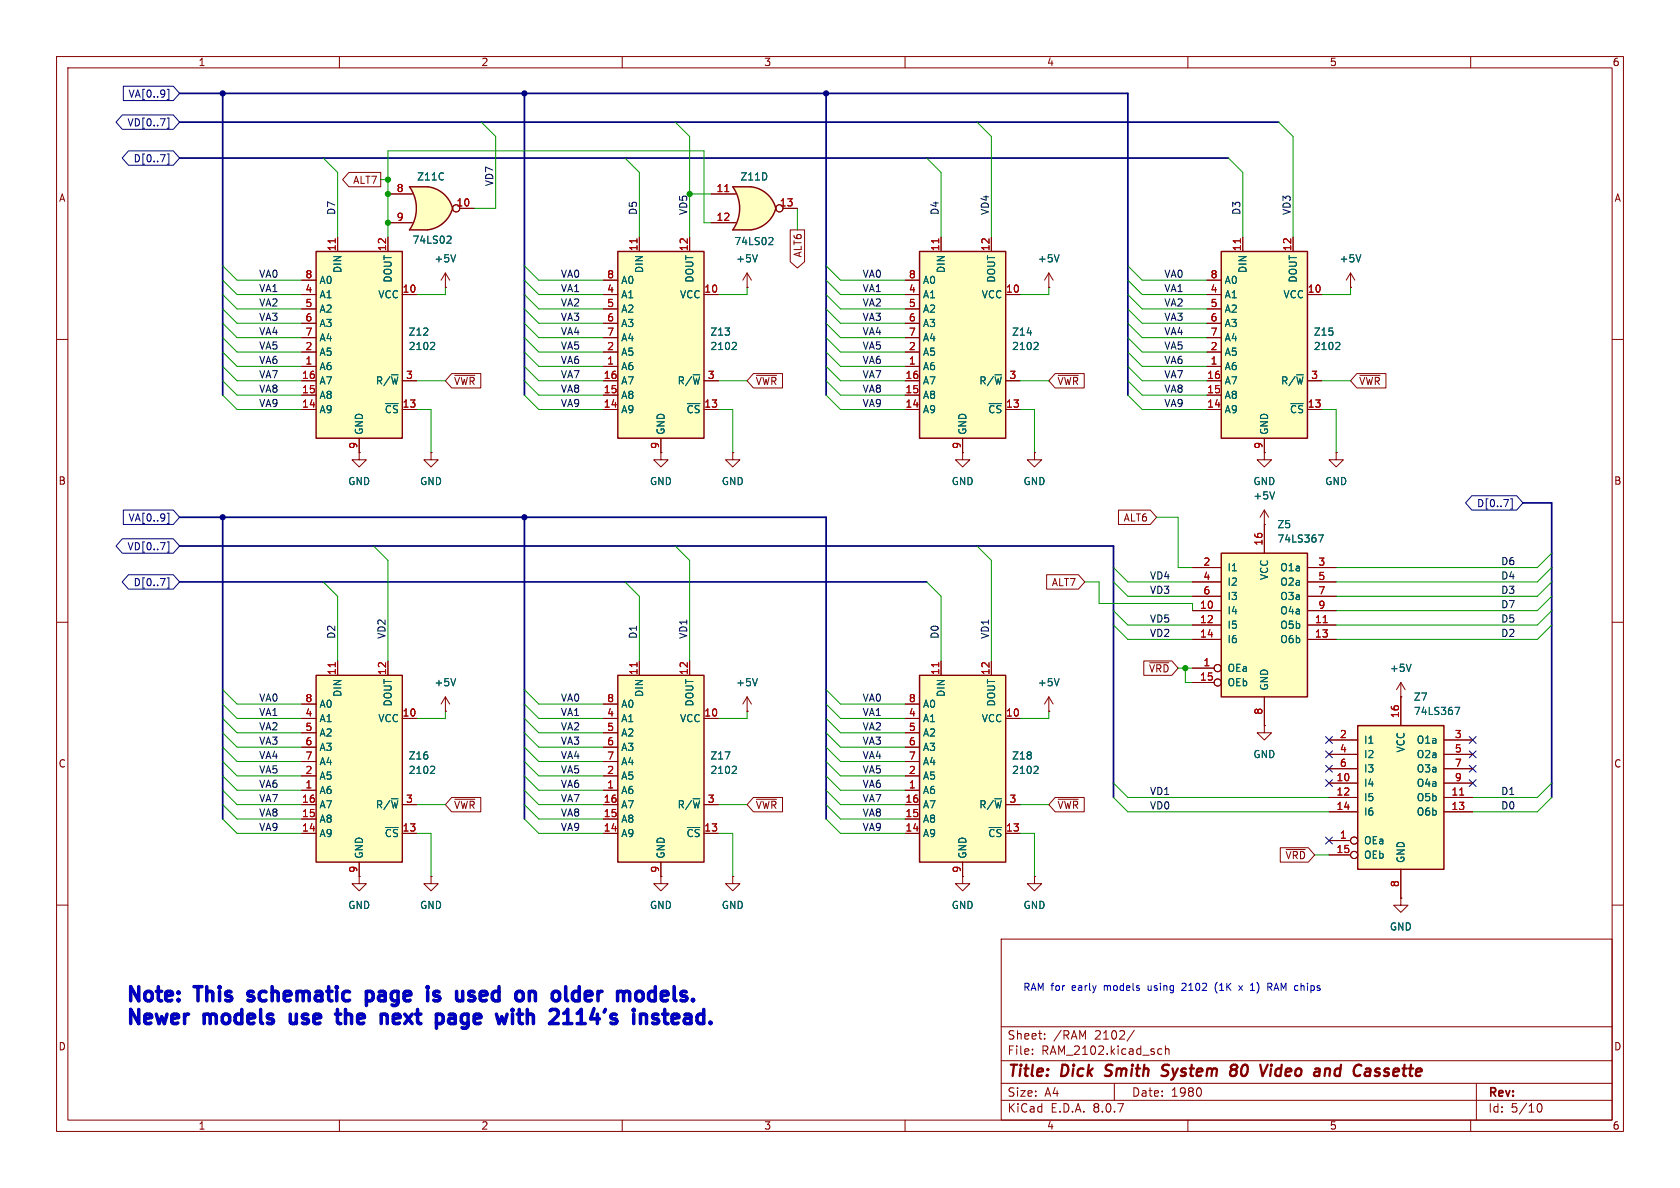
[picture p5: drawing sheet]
<svg xmlns="http://www.w3.org/2000/svg" width="297mm" height="210mm" viewBox="0 0 297 210" stroke-linecap="round" stroke-linejoin="round" font-family="sans-serif">
<defs><g id="words">
<g font-size="3.5" fill="#0000c2">
<text x="22.1" y="178">Note:</text>
<text x="35" y="178">This</text>
<text x="45.7" y="178">schematic</text>
<text x="67.9" y="178">page</text>
<text x="80.1" y="178">is</text>
<text x="86.6" y="178">used</text>
<text x="98.6" y="178">on</text>
<text x="106.4" y="178">older</text>
<text x="119.2" y="178">models.</text>
<text x="22.1" y="182">Newer</text>
<text x="36.4" y="182">models</text>
<text x="53.1" y="182">use</text>
<text x="62.8" y="182">the</text>
<text x="71.9" y="182">next</text>
<text x="83" y="182">page</text>
<text x="95.2" y="182">with</text>
<text x="106" y="182">2114's</text>
<text x="122" y="182">instead.</text>
</g>
<g font-size="2.8" fill="#840000">
<text x="178" y="190.9">Title:</text>
<text x="187.7" y="190.9">Dick</text>
<text x="196.3" y="190.9">Smith</text>
<text x="207.1" y="190.9">System</text>
<text x="220" y="190.9">80</text>
<text x="226.1" y="190.9">Video</text>
<text x="236.4" y="190.9">and</text>
<text x="244.2" y="190.9">Cassette</text>
</g>
<g font-size="2.1" fill="#840000">
<text x="178" y="184">Sheet:</text>
<text x="186.2" y="184">/RAM</text>
<text x="193.6" y="184">2102/</text>
<text x="178" y="186.7">File:</text>
<text x="184.1" y="186.7">RAM_2102.kicad_sch</text>
<text x="178" y="196.9">KiCad</text>
<text x="178" y="194.1">Size:</text>
<text x="184.7" y="194.1">A4</text>
<text x="185.7" y="196.9">E.D.A.</text>
<text x="193.3" y="196.9">8.0.7</text>
<text x="200" y="194.1">Date:</text>
<text x="207" y="194.1">1980</text>
<text x="263" y="194.3">Rev:</text>
<text x="263" y="196.9">Id:</text>
<text x="267.1" y="196.9">5/10</text>
</g>
<g font-size="1.8" fill="#840000">
<text x="35" y="11.9">1</text>
<text x="85" y="11.9">2</text>
<text x="135" y="11.9">3</text>
<text x="185" y="11.9">4</text>
<text x="235" y="11.9">5</text>
<text x="285" y="11.9">6</text>
<text x="10.3" y="35.9">A</text>
<text x="62.3" y="32.7">ALT7</text>
<text x="285.3" y="35.9">A</text>
<text x="141.9" y="45.6" transform="rotate(-90 141.9 45.6)">ALT6</text>
<text x="80.2" y="68.3">~{VWR}</text>
<text x="133.5" y="68.3">~{VWR}</text>
<text x="186.8" y="68.3">~{VWR}</text>
<text x="240.2" y="68.3">~{VWR}</text>
<text x="10.3" y="85.9">B</text>
<text x="285.3" y="85.9">B</text>
<text x="198.5" y="92.4">ALT6</text>
<text x="185.8" y="103.8">ALT7</text>
<text x="203" y="119.1">~{VRD}</text>
<text x="10.3" y="135.9">C</text>
<text x="285.3" y="135.9">C</text>
<text x="80.2" y="143.2">~{VWR}</text>
<text x="133.5" y="143.2">~{VWR}</text>
<text x="186.8" y="143.2">~{VWR}</text>
<text x="227.1" y="152.1">~{VRD}</text>
<text x="10.3" y="185.9">D</text>
<text x="285.3" y="185.9">D</text>
<text x="35" y="199.9">1</text>
<text x="85" y="199.9">2</text>
<text x="135" y="199.9">3</text>
<text x="185" y="199.9">4</text>
<text x="235" y="199.9">5</text>
<text x="285" y="199.9">6</text>
</g>
<g font-size="1.8" fill="#000084">
<text x="22.6" y="17.5">VA[0..9]</text>
<text x="22.4" y="22.5">VD[0..7]</text>
<text x="23.5" y="28.9">D[0..7]</text>
<text x="261" y="89.9">D[0..7]</text>
<text x="22.6" y="92.4">VA[0..9]</text>
<text x="22.4" y="97.5">VD[0..7]</text>
<text x="23.5" y="103.8">D[0..7]</text>
</g>
<g font-size="1.8" fill="#a90000">
<text x="70" y="34">8</text>
<text x="126.6" y="34">11</text>
<text x="70" y="39.1">9</text>
<text x="80.6" y="36.6">10</text>
<text x="126.6" y="39.1">12</text>
<text x="137.8" y="36.6">13</text>
<text x="59.4" y="44.5" transform="rotate(-90 59.4 44.5)">11</text>
<text x="68.3" y="44.5" transform="rotate(-90 68.3 44.5)">12</text>
<text x="112.8" y="44.5" transform="rotate(-90 112.8 44.5)">11</text>
<text x="121.7" y="44.5" transform="rotate(-90 121.7 44.5)">12</text>
<text x="166.1" y="44.5" transform="rotate(-90 166.1 44.5)">11</text>
<text x="175" y="44.5" transform="rotate(-90 175 44.5)">12</text>
<text x="219.5" y="44.5" transform="rotate(-90 219.5 44.5)">11</text>
<text x="228.3" y="44.5" transform="rotate(-90 228.3 44.5)">12</text>
<text x="53.9" y="51.8">4</text>
<text x="53.9" y="49.3">8</text>
<text x="71.1" y="51.8">10</text>
<text x="107.2" y="51.8">4</text>
<text x="107.2" y="49.3">8</text>
<text x="124.4" y="51.8">10</text>
<text x="160.6" y="51.8">4</text>
<text x="160.6" y="49.3">8</text>
<text x="177.8" y="51.8">10</text>
<text x="213.9" y="51.8">4</text>
<text x="213.9" y="49.3">8</text>
<text x="231.1" y="51.8">10</text>
<text x="53.9" y="54.4">5</text>
<text x="53.9" y="56.9">6</text>
<text x="53.9" y="59.4">7</text>
<text x="107.2" y="54.4">5</text>
<text x="107.2" y="56.9">6</text>
<text x="107.2" y="59.4">7</text>
<text x="160.6" y="54.4">5</text>
<text x="160.6" y="56.9">6</text>
<text x="160.6" y="59.4">7</text>
<text x="213.9" y="54.4">5</text>
<text x="213.9" y="56.9">6</text>
<text x="213.9" y="59.4">7</text>
<text x="53.9" y="64.5">1</text>
<text x="53.9" y="62">2</text>
<text x="107.2" y="64.5">1</text>
<text x="107.2" y="62">2</text>
<text x="160.6" y="64.5">1</text>
<text x="160.6" y="62">2</text>
<text x="213.9" y="64.5">1</text>
<text x="213.9" y="62">2</text>
<text x="53.3" y="69.6">15</text>
<text x="53.3" y="67.1">16</text>
<text x="71.7" y="67.1">3</text>
<text x="106.6" y="69.6">15</text>
<text x="106.6" y="67.1">16</text>
<text x="125" y="67.1">3</text>
<text x="160" y="69.6">15</text>
<text x="160" y="67.1">16</text>
<text x="178.4" y="67.1">3</text>
<text x="213.3" y="69.6">15</text>
<text x="213.3" y="67.1">16</text>
<text x="231.7" y="67.1">3</text>
<text x="53.3" y="72.1">14</text>
<text x="71.1" y="72.1">13</text>
<text x="106.6" y="72.1">14</text>
<text x="124.4" y="72.1">13</text>
<text x="160" y="72.1">14</text>
<text x="177.8" y="72.1">13</text>
<text x="213.3" y="72.1">14</text>
<text x="231.1" y="72.1">13</text>
<text x="63.2" y="79.4" transform="rotate(-90 63.2 79.4)">9</text>
<text x="116.6" y="79.4" transform="rotate(-90 116.6 79.4)">9</text>
<text x="169.9" y="79.4" transform="rotate(-90 169.9 79.4)">9</text>
<text x="223.3" y="79.4" transform="rotate(-90 223.3 79.4)">9</text>
<text x="212.7" y="100.1">2</text>
<text x="223.3" y="96.6" transform="rotate(-90 223.3 96.6)">16</text>
<text x="233" y="100.1">3</text>
<text x="212" y="107.7">10</text>
<text x="212.7" y="102.6">4</text>
<text x="212.7" y="105.2">6</text>
<text x="233" y="102.6">5</text>
<text x="233" y="105.2">7</text>
<text x="233" y="107.7">9</text>
<text x="212" y="110.2">12</text>
<text x="212" y="112.8">14</text>
<text x="232.4" y="110.2">11</text>
<text x="232.4" y="112.8">13</text>
<text x="59.4" y="119.4" transform="rotate(-90 59.4 119.4)">11</text>
<text x="68.3" y="119.4" transform="rotate(-90 68.3 119.4)">12</text>
<text x="112.8" y="119.4" transform="rotate(-90 112.8 119.4)">11</text>
<text x="121.7" y="119.4" transform="rotate(-90 121.7 119.4)">12</text>
<text x="166.1" y="119.4" transform="rotate(-90 166.1 119.4)">11</text>
<text x="175" y="119.4" transform="rotate(-90 175 119.4)">12</text>
<text x="212.7" y="117.9">1</text>
<text x="53.9" y="124.2">8</text>
<text x="107.2" y="124.2">8</text>
<text x="160.6" y="124.2">8</text>
<text x="212" y="120.4">15</text>
<text x="53.9" y="126.7">4</text>
<text x="53.9" y="129.3">5</text>
<text x="53.9" y="131.8">6</text>
<text x="71.1" y="126.7">10</text>
<text x="107.2" y="126.7">4</text>
<text x="107.2" y="129.3">5</text>
<text x="107.2" y="131.8">6</text>
<text x="124.4" y="126.7">10</text>
<text x="160.6" y="126.7">4</text>
<text x="160.6" y="129.3">5</text>
<text x="160.6" y="131.8">6</text>
<text x="177.8" y="126.7">10</text>
<text x="223.3" y="126.4" transform="rotate(-90 223.3 126.4)">8</text>
<text x="236.8" y="130.6">2</text>
<text x="247.4" y="127" transform="rotate(-90 247.4 127)">16</text>
<text x="257.1" y="130.6">3</text>
<text x="53.9" y="136.9">2</text>
<text x="53.9" y="134.4">7</text>
<text x="107.2" y="136.9">2</text>
<text x="107.2" y="134.4">7</text>
<text x="160.6" y="136.9">2</text>
<text x="160.6" y="134.4">7</text>
<text x="236.8" y="133.1">4</text>
<text x="236.8" y="135.6">6</text>
<text x="257.1" y="133.1">5</text>
<text x="257.1" y="135.6">7</text>
<text x="53.3" y="142">16</text>
<text x="53.9" y="139.4">1</text>
<text x="71.7" y="142">3</text>
<text x="106.6" y="142">16</text>
<text x="107.2" y="139.4">1</text>
<text x="125" y="142">3</text>
<text x="160" y="142">16</text>
<text x="160.6" y="139.4">1</text>
<text x="178.4" y="142">3</text>
<text x="236.2" y="138.2">10</text>
<text x="236.2" y="140.7">12</text>
<text x="236.2" y="143.3">14</text>
<text x="256.5" y="140.7">11</text>
<text x="256.5" y="143.3">13</text>
<text x="257.1" y="138.2">9</text>
<text x="53.3" y="147.1">14</text>
<text x="53.3" y="144.5">15</text>
<text x="71.1" y="147.1">13</text>
<text x="106.6" y="147.1">14</text>
<text x="106.6" y="144.5">15</text>
<text x="124.4" y="147.1">13</text>
<text x="160" y="147.1">14</text>
<text x="160" y="144.5">15</text>
<text x="177.8" y="147.1">13</text>
<text x="236.8" y="148.3">1</text>
<text x="63.2" y="154.4" transform="rotate(-90 63.2 154.4)">9</text>
<text x="116.6" y="154.4" transform="rotate(-90 116.6 154.4)">9</text>
<text x="169.9" y="154.4" transform="rotate(-90 169.9 154.4)">9</text>
<text x="236.2" y="150.9">15</text>
<text x="247.4" y="156.9" transform="rotate(-90 247.4 156.9)">8</text>
</g>
<g font-size="1.8" fill="#006464">
<text x="73.6" y="32.1">Z11C</text>
<text x="130.8" y="32.1">Z11D</text>
<text x="72.8" y="43.3">74LS02</text>
<text x="76.7" y="46.6">+5V</text>
<text x="129.7" y="43.5">74LS02</text>
<text x="130" y="46.6">+5V</text>
<text x="183.4" y="46.6">+5V</text>
<text x="236.7" y="46.6">+5V</text>
<text x="56.4" y="52.9">A1</text>
<text x="56.4" y="50.4">A0</text>
<text x="60.6" y="48.4" transform="rotate(-90 60.6 48.4)">DIN</text>
<text x="66.8" y="52.9">VCC</text>
<text x="69.4" y="50.1" transform="rotate(-90 69.4 50.1)">DOUT</text>
<text x="109.7" y="52.9">A1</text>
<text x="109.7" y="50.4">A0</text>
<text x="113.9" y="48.4" transform="rotate(-90 113.9 48.4)">DIN</text>
<text x="120.1" y="52.9">VCC</text>
<text x="122.8" y="50.1" transform="rotate(-90 122.8 50.1)">DOUT</text>
<text x="163.1" y="52.9">A1</text>
<text x="163.1" y="50.4">A0</text>
<text x="167.2" y="48.4" transform="rotate(-90 167.2 48.4)">DIN</text>
<text x="173.5" y="52.9">VCC</text>
<text x="176.1" y="50.1" transform="rotate(-90 176.1 50.1)">DOUT</text>
<text x="216.4" y="52.9">A1</text>
<text x="216.4" y="50.4">A0</text>
<text x="220.6" y="48.4" transform="rotate(-90 220.6 48.4)">DIN</text>
<text x="226.8" y="52.9">VCC</text>
<text x="229.5" y="50.1" transform="rotate(-90 229.5 50.1)">DOUT</text>
<text x="56.4" y="55.5">A2</text>
<text x="56.4" y="58">A3</text>
<text x="72.1" y="59.5">Z12</text>
<text x="109.7" y="55.5">A2</text>
<text x="109.7" y="58">A3</text>
<text x="125.5" y="59.5">Z13</text>
<text x="163.1" y="55.5">A2</text>
<text x="163.1" y="58">A3</text>
<text x="178.8" y="59.5">Z14</text>
<text x="216.4" y="55.5">A2</text>
<text x="216.4" y="58">A3</text>
<text x="232.2" y="59.5">Z15</text>
<text x="56.4" y="65.6">A6</text>
<text x="56.4" y="63.1">A5</text>
<text x="56.4" y="60.6">A4</text>
<text x="72.1" y="62.1">2102</text>
<text x="109.7" y="65.6">A6</text>
<text x="109.7" y="63.1">A5</text>
<text x="109.7" y="60.6">A4</text>
<text x="125.5" y="62.1">2102</text>
<text x="163.1" y="65.6">A6</text>
<text x="163.1" y="63.1">A5</text>
<text x="163.1" y="60.6">A4</text>
<text x="178.8" y="62.1">2102</text>
<text x="216.4" y="65.6">A6</text>
<text x="216.4" y="63.1">A5</text>
<text x="216.4" y="60.6">A4</text>
<text x="232.2" y="62.1">2102</text>
<text x="56.4" y="70.7">A8</text>
<text x="56.4" y="68.2">A7</text>
<text x="66.4" y="68.2">R/~{W}</text>
<text x="109.7" y="70.7">A8</text>
<text x="109.7" y="68.2">A7</text>
<text x="119.7" y="68.2">R/~{W}</text>
<text x="163.1" y="70.7">A8</text>
<text x="163.1" y="68.2">A7</text>
<text x="173" y="68.2">R/~{W}</text>
<text x="216.4" y="70.7">A8</text>
<text x="216.4" y="68.2">A7</text>
<text x="226.4" y="68.2">R/~{W}</text>
<text x="56.4" y="73.3">A9</text>
<text x="64.4" y="77" transform="rotate(-90 64.4 77)">GND</text>
<text x="67.9" y="73.3">~{CS}</text>
<text x="109.7" y="73.3">A9</text>
<text x="117.7" y="77" transform="rotate(-90 117.7 77)">GND</text>
<text x="121.3" y="73.3">~{CS}</text>
<text x="163.1" y="73.3">A9</text>
<text x="171" y="77" transform="rotate(-90 171 77)">GND</text>
<text x="174.6" y="73.3">~{CS}</text>
<text x="216.4" y="73.3">A9</text>
<text x="224.4" y="77" transform="rotate(-90 224.4 77)">GND</text>
<text x="227.9" y="73.3">~{CS}</text>
<text x="61.5" y="86">GND</text>
<text x="74.2" y="86">GND</text>
<text x="114.8" y="86">GND</text>
<text x="127.5" y="86">GND</text>
<text x="168.1" y="86">GND</text>
<text x="180.8" y="86">GND</text>
<text x="221.5" y="88.5">+5V</text>
<text x="221.5" y="86">GND</text>
<text x="234.2" y="86">GND</text>
<text x="225.7" y="93.6">Z5</text>
<text x="216.9" y="101.2">I1</text>
<text x="225.7" y="96.1">74LS367</text>
<text x="226.2" y="101.2">O1a</text>
<text x="216.9" y="103.7">I2</text>
<text x="216.9" y="106.3">I3</text>
<text x="224.4" y="102.6" transform="rotate(-90 224.4 102.6)">VCC</text>
<text x="226.2" y="103.7">O2a</text>
<text x="226.2" y="106.3">O3a</text>
<text x="216.9" y="108.8">I4</text>
<text x="216.9" y="111.4">I5</text>
<text x="216.9" y="113.9">I6</text>
<text x="226.2" y="111.4">O5b</text>
<text x="226.2" y="113.9">O6b</text>
<text x="226.2" y="108.8">O4a</text>
<text x="216.9" y="119">OEa</text>
<text x="245.6" y="119">+5V</text>
<text x="56.4" y="125.3">A0</text>
<text x="60.6" y="123.3" transform="rotate(-90 60.6 123.3)">DIN</text>
<text x="69.4" y="125" transform="rotate(-90 69.4 125)">DOUT</text>
<text x="76.7" y="121.5">+5V</text>
<text x="109.7" y="125.3">A0</text>
<text x="113.9" y="123.3" transform="rotate(-90 113.9 123.3)">DIN</text>
<text x="122.8" y="125" transform="rotate(-90 122.8 125)">DOUT</text>
<text x="130" y="121.5">+5V</text>
<text x="163.1" y="125.3">A0</text>
<text x="167.2" y="123.3" transform="rotate(-90 167.2 123.3)">DIN</text>
<text x="176.1" y="125" transform="rotate(-90 176.1 125)">DOUT</text>
<text x="183.4" y="121.5">+5V</text>
<text x="216.9" y="121.5">OEb</text>
<text x="224.4" y="122.2" transform="rotate(-90 224.4 122.2)">GND</text>
<text x="249.9" y="124.1">Z7</text>
<text x="56.4" y="127.9">A1</text>
<text x="56.4" y="130.4">A2</text>
<text x="66.8" y="127.9">VCC</text>
<text x="109.7" y="127.9">A1</text>
<text x="109.7" y="130.4">A2</text>
<text x="120.1" y="127.9">VCC</text>
<text x="163.1" y="127.9">A1</text>
<text x="163.1" y="130.4">A2</text>
<text x="173.5" y="127.9">VCC</text>
<text x="241" y="131.7">I1</text>
<text x="249.9" y="126.6">74LS367</text>
<text x="250.4" y="131.7">O1a</text>
<text x="56.4" y="132.9">A3</text>
<text x="56.4" y="135.5">A4</text>
<text x="72.1" y="134.5">Z16</text>
<text x="72.1" y="137">2102</text>
<text x="109.7" y="132.9">A3</text>
<text x="109.7" y="135.5">A4</text>
<text x="125.5" y="134.5">Z17</text>
<text x="125.5" y="137">2102</text>
<text x="163.1" y="132.9">A3</text>
<text x="163.1" y="135.5">A4</text>
<text x="178.8" y="134.5">Z18</text>
<text x="178.8" y="137">2102</text>
<text x="221.5" y="134.2">GND</text>
<text x="241" y="134.2">I2</text>
<text x="241" y="136.8">I3</text>
<text x="248.5" y="133.1" transform="rotate(-90 248.5 133.1)">VCC</text>
<text x="250.4" y="134.2">O2a</text>
<text x="250.4" y="136.8">O3a</text>
<text x="56.4" y="140.6">A6</text>
<text x="56.4" y="143.1">A7</text>
<text x="56.4" y="138">A5</text>
<text x="66.4" y="143.1">R/~{W}</text>
<text x="109.7" y="140.6">A6</text>
<text x="109.7" y="143.1">A7</text>
<text x="109.7" y="138">A5</text>
<text x="119.7" y="143.1">R/~{W}</text>
<text x="163.1" y="140.6">A6</text>
<text x="163.1" y="143.1">A7</text>
<text x="163.1" y="138">A5</text>
<text x="173" y="143.1">R/~{W}</text>
<text x="241" y="139.3">I4</text>
<text x="241" y="141.8">I5</text>
<text x="250.4" y="141.8">O5b</text>
<text x="250.4" y="139.3">O4a</text>
<text x="56.4" y="148.2">A9</text>
<text x="56.4" y="145.6">A8</text>
<text x="67.9" y="148.2">~{CS}</text>
<text x="109.7" y="148.2">A9</text>
<text x="109.7" y="145.6">A8</text>
<text x="121.3" y="148.2">~{CS}</text>
<text x="163.1" y="148.2">A9</text>
<text x="163.1" y="145.6">A8</text>
<text x="174.6" y="148.2">~{CS}</text>
<text x="241" y="149.5">OEa</text>
<text x="241" y="144.4">I6</text>
<text x="250.4" y="144.4">O6b</text>
<text x="64.4" y="151.9" transform="rotate(-90 64.4 151.9)">GND</text>
<text x="117.7" y="151.9" transform="rotate(-90 117.7 151.9)">GND</text>
<text x="171" y="151.9" transform="rotate(-90 171 151.9)">GND</text>
<text x="241" y="152">OEb</text>
<text x="248.5" y="152.7" transform="rotate(-90 248.5 152.7)">GND</text>
<text x="61.5" y="160.9">GND</text>
<text x="74.2" y="160.9">GND</text>
<text x="114.8" y="160.9">GND</text>
<text x="127.5" y="160.9">GND</text>
<text x="168.1" y="160.9">GND</text>
<text x="180.8" y="160.9">GND</text>
<text x="245.6" y="164.7">GND</text>
</g>
<g font-size="1.8" fill="#0f0f0f">
<text x="87.3" y="33" transform="rotate(-90 87.3 33)">VD7</text>
<text x="59.3" y="38.1" transform="rotate(-90 59.3 38.1)">D7</text>
<text x="112.7" y="38.1" transform="rotate(-90 112.7 38.1)">D5</text>
<text x="121.6" y="38.1" transform="rotate(-90 121.6 38.1)">VD5</text>
<text x="166" y="38.1" transform="rotate(-90 166 38.1)">D4</text>
<text x="174.9" y="38.1" transform="rotate(-90 174.9 38.1)">VD4</text>
<text x="219.4" y="38.1" transform="rotate(-90 219.4 38.1)">D3</text>
<text x="228.3" y="38.1" transform="rotate(-90 228.3 38.1)">VD3</text>
<text x="45.7" y="51.7">VA1</text>
<text x="45.7" y="49.2">VA0</text>
<text x="99.1" y="51.7">VA1</text>
<text x="99.1" y="49.2">VA0</text>
<text x="152.4" y="51.7">VA1</text>
<text x="152.4" y="49.2">VA0</text>
<text x="205.7" y="49.2">VA0</text>
<text x="205.7" y="51.7">VA1</text>
<text x="45.7" y="59.3">VA4</text>
<text x="45.7" y="56.8">VA3</text>
<text x="45.7" y="54.3">VA2</text>
<text x="99.1" y="56.8">VA3</text>
<text x="99.1" y="59.3">VA4</text>
<text x="99.1" y="54.3">VA2</text>
<text x="152.4" y="56.8">VA3</text>
<text x="152.4" y="54.3">VA2</text>
<text x="152.4" y="59.3">VA4</text>
<text x="205.7" y="54.3">VA2</text>
<text x="205.7" y="56.8">VA3</text>
<text x="205.7" y="59.3">VA4</text>
<text x="45.7" y="64.4">VA6</text>
<text x="45.7" y="61.9">VA5</text>
<text x="99.1" y="61.9">VA5</text>
<text x="99.1" y="64.4">VA6</text>
<text x="152.4" y="61.9">VA5</text>
<text x="152.4" y="64.4">VA6</text>
<text x="205.7" y="61.9">VA5</text>
<text x="205.7" y="64.4">VA6</text>
<text x="45.7" y="69.5">VA8</text>
<text x="45.7" y="67">VA7</text>
<text x="99.1" y="67">VA7</text>
<text x="99.1" y="69.5">VA8</text>
<text x="152.4" y="67">VA7</text>
<text x="152.4" y="69.5">VA8</text>
<text x="205.7" y="67">VA7</text>
<text x="205.7" y="69.5">VA8</text>
<text x="45.7" y="72">VA9</text>
<text x="99.1" y="72">VA9</text>
<text x="152.4" y="72">VA9</text>
<text x="205.7" y="72">VA9</text>
<text x="265.3" y="100">D6</text>
<text x="203.2" y="102.5">VD4</text>
<text x="203.2" y="105.1">VD3</text>
<text x="265.3" y="102.5">D4</text>
<text x="265.3" y="107.6">D7</text>
<text x="265.3" y="105.1">D3</text>
<text x="59.3" y="113" transform="rotate(-90 59.3 113)">D2</text>
<text x="68.2" y="113" transform="rotate(-90 68.2 113)">VD2</text>
<text x="112.7" y="113" transform="rotate(-90 112.7 113)">D1</text>
<text x="121.6" y="113" transform="rotate(-90 121.6 113)">VD1</text>
<text x="166" y="113" transform="rotate(-90 166 113)">D0</text>
<text x="174.9" y="113" transform="rotate(-90 174.9 113)">VD1</text>
<text x="203.2" y="112.7">VD2</text>
<text x="203.2" y="110.1">VD5</text>
<text x="265.3" y="112.7">D2</text>
<text x="265.3" y="110.1">D5</text>
<text x="45.7" y="124.1">VA0</text>
<text x="99.1" y="124.1">VA0</text>
<text x="152.4" y="124.1">VA0</text>
<text x="45.7" y="129.2">VA2</text>
<text x="45.7" y="126.7">VA1</text>
<text x="45.7" y="131.7">VA3</text>
<text x="99.1" y="131.7">VA3</text>
<text x="99.1" y="129.2">VA2</text>
<text x="99.1" y="126.7">VA1</text>
<text x="152.4" y="129.2">VA2</text>
<text x="152.4" y="126.7">VA1</text>
<text x="152.4" y="131.7">VA3</text>
<text x="45.7" y="134.3">VA4</text>
<text x="45.7" y="136.8">VA5</text>
<text x="99.1" y="136.8">VA5</text>
<text x="99.1" y="134.3">VA4</text>
<text x="152.4" y="134.3">VA4</text>
<text x="152.4" y="136.8">VA5</text>
<text x="45.7" y="139.4">VA6</text>
<text x="45.7" y="141.9">VA7</text>
<text x="99.1" y="139.4">VA6</text>
<text x="99.1" y="141.9">VA7</text>
<text x="152.4" y="139.4">VA6</text>
<text x="152.4" y="141.9">VA7</text>
<text x="203.2" y="143.2">VD0</text>
<text x="203.2" y="140.6">VD1</text>
<text x="265.3" y="143.2">D0</text>
<text x="265.3" y="140.6">D1</text>
<text x="45.7" y="144.4">VA8</text>
<text x="45.7" y="147">VA9</text>
<text x="99.1" y="147">VA9</text>
<text x="99.1" y="144.4">VA8</text>
<text x="152.4" y="147">VA9</text>
<text x="152.4" y="144.4">VA8</text>
</g>
<g font-size="1.8" fill="#0000c2">
<text x="180.8" y="175.4">RAM for</text>
<text x="189.6" y="175.4">early</text>
<text x="195.4" y="175.4">models</text>
<text x="203.4" y="175.4">using</text>
<text x="209.6" y="175.4">2102</text>
<text x="215.6" y="175.4">(1K</text>
<text x="220.1" y="175.4">x</text>
<text x="222.3" y="175.4">1)</text>
<text x="225.6" y="175.4">RAM chips</text>
</g>
</g></defs>
<g fill="none" stroke="#840000" stroke-width=".18">
<path d="M10 10h277v190h-277zM12 12h273v186h-273zM60 10v2M110 10v2M160 10v2M210 10v2M260 10v2M132.1 50.8h.1M132.1 48.3l-.8 1.2M132.1 48.3v2.5M132.1 48.3l.7 1.2M185.4 50.8h.1"/>
<path d="M185.4 48.3l-.7 1.2M185.4 48.3v2.5M185.4 48.3l.8 1.2M238.8 50.8h.1M238.8 48.3l-.8 1.2M238.8 48.3v2.5M238.8 48.3l.7 1.2M10 60h2M285 60h2M170.2 80v1.3h1.2l-1.2 1.3-1.3-1.3h1.3M170.2 80h.1M182.9 80v1.3h1.2l-1.2 1.3-1.3-1.3h1.3"/>
<path d="M182.9 80h.1M10 110h2M285 110h2M223.5 128.3v1.2h1.3l-1.3 1.3-1.3-1.3h1.3M223.5 128.3h.1M63.5 154.9v1.3h1.3l-1.3 1.3-1.3-1.3h1.3M63.5 154.9h.1M76.2 154.9v1.3h1.3l-1.3 1.3-1.3-1.3h1.3M76.2 154.9h.1M10 160h2M177 166h108v32h-108zM285 160h2"/>
<path d="M60 198v2M110 198v2M160 198v2M177 194.5h108M177 191.5h108M177 187.5h108M177 181.5h108M182.5 186.3v.1M182.5 185.5v.1M184.7 183.6v.1M184.7 182.8v.1M197 191.5v3"/>
<path d="M200.5 182.1l-1.3 2M205 185.4l.4 .1M205.4 186.3l-.4 .1M206 185.5l.2-.1 .4 .1 .1 .9M206 184.9v1.5M210 198v2M212.2 192.4l.2 .5-.2 .8M260 198v2M261 191.5v6.5M271.7 195.7l.2-.5 .2-.1a.81 .81 0 0 1 .6 .6 .81 .81 0 0 1-.3 .8h-.4l-.3-.5"/>
</g>
<g fill="none" stroke="#840000" stroke-width=".4">
<path d="M195.3 190.1l.3 .1M195.6 188.4l-.1 .4 .1 .2M206.4 190a.85 .85 0 0 1-1.1 .1M206.4 188.2l-.7 .1a.46 .46 0 0 0-.2 .5 .46 .46 0 0 0 .3 .4l.6 .2M217.8 188.3l.6-.1 .3 .2v.3l-.4 .4M217.9 189.1h.4M218.3 189.1l.3 .2a.67 .67 0 0 1-.1 .7 .67 .67 0 0 1-.7 .2M224.7 188.9l-.2 1.3M224.8 188.2v.2M224.8 188.2l-.1 .1 .1 .1M224.8 188.2l.1 .1-.1 .1M225.6 189.1l-.2 .7 .4 .4"/>
<path d="M234.6 188.9l.5 .1v.2l-.1 1M243 190.1l.6 .1M243.8 188.9l-.5 .1-.2 .3 .3 .2h.3"/>
</g>
<path d="M133.9 45l-.4 1.3M187.2 45l-.4 1.3M240.6 45l-.4 1.3" fill="none" stroke="#006464" stroke-width=".18"/>
<path d="M215.9 97.8h15.2v25.4h-15.2z" fill="#ffffc2"/>
<path d="M215.9 97.8h15.2v25.4h-15.2z" fill="none" stroke="#840000" stroke-width=".25"/>
<g fill="none" stroke="#840000" stroke-width=".18">
<path d="M223.5 92.7v5.1M210.8 118.1h3.8M210.8 108h5.1M210.8 110.5h5.1M210.8 113h5.1M210.8 100.3h5.1M210.8 102.9h5.1M210.8 105.4h5.1M231.1 108h5.1M231.1 110.5h5.1M231.1 113h5.1M231.1 100.3h5.1"/>
<path d="M231.1 102.9h5.1M231.1 105.4h5.1M78.7 125.7h.1M78.7 123.2l-.7 1.3M78.7 123.2v2.5M78.7 123.2l.8 1.3M210.8 120.7h3.8M223.5 123.2v5.1"/>
<circle cx="215.3" cy="118.1" r=".63"/>
<circle cx="215.3" cy="120.6" r=".63"/>
</g>
<path d="M233.9 110.1h.7" fill="none" stroke="#a90000" stroke-width=".18"/>
<path d="M233.1 94.6h.8l-.5 1.2M80.6 120l-.5 1.2" fill="none" stroke="#006464" stroke-width=".18"/>
<path d="M55.9 119.4h15.2v33h-15.2z" fill="#ffffc2"/>
<path d="M55.9 119.4h15.2v33h-15.2z" fill="none" stroke="#840000" stroke-width=".25"/>
<g fill="none" stroke="#840000" stroke-width=".18">
<path d="M59.7 116.8v2.6M68.6 116.8v2.6M53.3 139.7h2.6M53.3 127h2.6M53.3 137.2h2.6M53.3 129.5h2.6M53.3 132.1h2.6M53.3 134.6h2.6M53.3 124.5h2.6M71.1 127h2.6M53.3 147.3h2.6M53.3 144.8h2.6"/>
<path d="M53.3 142.2h2.6M63.5 152.4v2.5M71.1 147.3h2.6M71.1 142.2h2.6M182.9 154.9v1.3h1.2l-1.2 1.3-1.3-1.3h1.3M182.9 154.9h.1"/>
</g>
<path d="M59.3 117.1v.8" fill="none" stroke="#a90000" stroke-width=".18"/>
<path d="M76.6 135.5l.2 .2v.3l-.7 .7h.7" fill="none" stroke="#006464" stroke-width=".18"/>
<path d="M215.9 44.5h15.2v33h-15.2z" fill="#ffffc2"/>
<path d="M215.9 44.5h15.2v33h-15.2z" fill="none" stroke="#840000" stroke-width=".25"/>
<g fill="none" stroke="#840000" stroke-width=".18">
<path d="M213.4 52.1h2.5M213.4 54.6h2.5M213.4 57.2h2.5M213.4 59.7h2.5M213.4 49.5h2.5M219.7 41.9v2.6M228.6 41.9v2.6M231.1 52.1h2.6M213.4 64.8h2.5M213.4 72.4h2.5M213.4 69.9h2.5M213.4 67.3h2.5"/>
<path d="M213.4 62.2h2.5M223.5 77.5v2.5M231.1 72.4h2.6M231.1 67.3h2.6"/>
</g>
<path d="M219.3 42.2v.7" fill="none" stroke="#a90000" stroke-width=".18"/>
<path d="M236.6 60.5l.3 .3-.1 .3-.7 .7h.8" fill="none" stroke="#006464" stroke-width=".18"/>
<path d="M162.6 119.4h15.2v33h-15.2z" fill="#ffffc2"/>
<path d="M162.6 119.4h15.2v33h-15.2z" fill="none" stroke="#840000" stroke-width=".25"/>
<g fill="none" stroke="#840000" stroke-width=".18">
<path d="M166.4 116.8v2.6M175.3 116.8v2.6M160 139.7h2.6M160 127h2.6M160 137.2h2.6M160 129.5h2.6M160 132.1h2.6M160 134.6h2.6M160 124.5h2.6M177.8 127h2.5M247.6 123.2h.1M247.6 120.7l-.7 1.2"/>
<path d="M247.6 120.7v2.5M247.6 120.7l.8 1.2M116.8 154.9v1.3h1.3l-1.3 1.3-1.2-1.3h1.2M116.8 154.9h.1M129.5 154.9v1.3h1.3l-1.3 1.3-1.2-1.3h1.2M129.5 154.9h.1M160 147.3h2.6M160 144.8h2.6M160 142.2h2.6M170.2 152.4v2.5M177.8 147.3h2.5M177.8 142.2h2.5"/>
<path d="M247.6 158.8v1.2h1.3l-1.3 1.3-1.2-1.3h1.2M247.6 158.8h.1"/>
</g>
<path d="M166 117.1v.8" fill="none" stroke="#a90000" stroke-width=".18"/>
<path d="M249.5 117.4l-.5 1.3M183.3 135.5l.2 .2v.3l-.8 .7h.8" fill="none" stroke="#006464" stroke-width=".18"/>
<path d="M240 128.3h15.3v25.4h-15.3z" fill="#ffffc2"/>
<path d="M240 128.3h15.3v25.4h-15.3z" fill="none" stroke="#840000" stroke-width=".25"/>
<g fill="none" stroke="#840000" stroke-width=".18">
<path d="M132.1 125.7h.1M132.1 123.2l-.8 1.3M132.1 123.2v2.5M132.1 123.2l.7 1.3M234.9 138.4h5.1M234.9 130.8h5.1M234.9 133.4h5.1M234.9 135.9h5.1M247.6 123.2v5.1M255.3 138.4h5M255.3 130.8h5M255.3 133.4h5"/>
<path d="M255.3 135.9h5M234.9 148.6h3.9M234.9 141h5.1M234.9 143.5h5.1M234.9 151.1h3.9M247.6 153.7v5.1M255.3 141h5M255.3 143.5h5"/>
<circle cx="239.4" cy="151.1" r=".63"/>
<circle cx="239.4" cy="148.6" r=".63"/>
</g>
<path d="M258.1 140.6h.7" fill="none" stroke="#a90000" stroke-width=".18"/>
<path d="M133.9 120l-.4 1.2M257.2 125h.9l-.6 1.3" fill="none" stroke="#006464" stroke-width=".18"/>
<path d="M109.2 119.4h15.3v33h-15.3z" fill="#ffffc2"/>
<path d="M109.2 119.4h15.3v33h-15.3z" fill="none" stroke="#840000" stroke-width=".25"/>
<g fill="none" stroke="#840000" stroke-width=".18">
<path d="M223.5 92.7h.1M223.5 80v1.3h1.3l-1.3 1.3-1.3-1.3h1.3M223.5 80h.1M223.5 90.2l-.7 1.2M223.5 90.2v2.5M223.5 90.2l.8 1.2M236.2 80v1.3h1.3l-1.3 1.3-1.3-1.3h1.3M236.2 80h.1M113 116.8v2.6M121.9 116.8v2.6M106.7 139.7h2.5M106.7 127h2.5"/>
<path d="M106.7 137.2h2.5M106.7 129.5h2.5M106.7 132.1h2.5M106.7 134.6h2.5M106.7 124.5h2.5M124.5 127h2.5M185.4 125.7h.1M185.4 123.2l-.7 1.3M185.4 123.2v2.5M185.4 123.2l.8 1.3M106.7 147.3h2.5M106.7 144.8h2.5"/>
<path d="M106.7 142.2h2.5M116.8 152.4v2.5M124.5 147.3h2.5M124.5 142.2h2.5"/>
</g>
<path d="M112.6 117.1v.8" fill="none" stroke="#a90000" stroke-width=".18"/>
<path d="M225.3 86.9l-.4 1.3M187.2 120l-.4 1.2M129.9 135.5l.3 .2-.1 .3-.7 .7h.8" fill="none" stroke="#006464" stroke-width=".18"/>
<path d="M162.6 44.5h15.2v33h-15.2z" fill="#ffffc2"/>
<path d="M162.6 44.5h15.2v33h-15.2z" fill="none" stroke="#840000" stroke-width=".25"/>
<g fill="none" stroke="#840000" stroke-width=".18">
<path d="M160 52.1h2.6M160 54.6h2.6M160 57.2h2.6M160 59.7h2.6M160 49.5h2.6M166.4 41.9v2.6M175.3 41.9v2.6M177.8 52.1h2.5M160 64.8h2.6M160 72.4h2.6M160 69.9h2.6M160 67.3h2.6"/>
<path d="M160 62.2h2.6M170.2 77.5v2.5M177.8 72.4h2.5M177.8 67.3h2.5"/>
</g>
<path d="M166 42.2v.7" fill="none" stroke="#a90000" stroke-width=".18"/>
<path d="M183.3 60.5l.2 .3v.3l-.8 .7h.8" fill="none" stroke="#006464" stroke-width=".18"/>
<path d="M109.2 44.5h15.3v33h-15.3z" fill="#ffffc2"/>
<path d="M109.2 44.5h15.3v33h-15.3z" fill="none" stroke="#840000" stroke-width=".25"/>
<g fill="none" stroke="#840000" stroke-width=".18">
<path d="M78.7 50.8h.1M78.7 48.3l-.7 1.2M78.7 48.3v2.5M78.7 48.3l.8 1.2M106.7 52.1h2.5M106.7 54.6h2.5M106.7 57.2h2.5M106.7 59.7h2.5M106.7 49.5h2.5M113 41.9v2.6M121.9 41.9v2.6M124.5 52.1h2.5"/>
<path d="M106.7 64.8h2.5M106.7 72.4h2.5M106.7 69.9h2.5M106.7 67.3h2.5M106.7 62.2h2.5M116.8 77.5v2.5M124.5 72.4h2.5M124.5 67.3h2.5M63.5 80v1.3h1.3l-1.3 1.3-1.3-1.3h1.3M63.5 80h.1M116.8 80v1.3h1.3l-1.3 1.3-1.2-1.3h1.2M116.8 80h.1"/>
<path d="M170.2 154.9v1.3h1.2l-1.2 1.3-1.3-1.3h1.3M170.2 154.9h.1"/>
</g>
<path d="M112.6 42.2v.7" fill="none" stroke="#a90000" stroke-width=".18"/>
<path d="M80.6 45l-.5 1.3M129.9 60.5l.3 .3-.1 .3-.7 .7h.8" fill="none" stroke="#006464" stroke-width=".18"/>
<path d="M55.9 44.5h15.2v33h-15.2z" fill="#ffffc2"/>
<path d="M55.9 44.5h15.2v33h-15.2z" fill="none" stroke="#840000" stroke-width=".25"/>
<g fill="none" stroke="#840000" stroke-width=".18">
<path d="M53.3 52.1h2.6M53.3 54.6h2.6M53.3 57.2h2.6M53.3 59.7h2.6M53.3 49.5h2.6M59.7 41.9v2.6M68.6 41.9v2.6M71.1 52.1h2.6M53.3 64.8h2.6M53.3 72.4h2.6M53.3 69.9h2.6M53.3 67.3h2.6"/>
<path d="M53.3 62.2h2.6M63.5 77.5v2.5M71.1 72.4h2.6M71.1 67.3h2.6M76.2 80v1.3h1.3l-1.3 1.3-1.3-1.3h1.3M76.2 80h.1M129.5 80v1.3h1.3l-1.3 1.3-1.2-1.3h1.2M129.5 80h.1"/>
</g>
<path d="M59.3 42.2v.7" fill="none" stroke="#a90000" stroke-width=".18"/>
<path d="M76.6 60.5l.2 .3v.3l-.7 .7h.7" fill="none" stroke="#006464" stroke-width=".18"/>
<path d="M75 35.5l5 1.3a5.2 5.2 0 0 1-4.4 3.8z" fill="#ffffc2" stroke="#ffffc2" stroke-width=".18"/>
<path d="M72.4 33h3.2M72.4 40.6h3.2" fill="none" stroke="#ffffc2" stroke-width=".18"/>
<path d="M72.4 33h3.2v7.6h-3.2a6.7 6.7 0 0 0 0-7.6z" fill="#ffffc2"/>
<g fill="#ffffc2" stroke="#ffffc2" stroke-width=".18">
<path d="M75.6 33a5.1 5.1 0 0 1 4.4 3.8l-5 1.3z"/>
<path d="M132.1 35.5l5.1 1.3a5.2 5.2 0 0 1-4.5 3.8z"/>
</g>
<path d="M72.4 33h3.2a5.1 5.1 0 0 1 4.4 3.8 5.2 5.2 0 0 1-4.4 3.8h-3.2a6.6 6.6 0 0 0 0-7.6z" fill="none" stroke="#840000" stroke-width=".25"/>
<g fill="none" stroke="#840000" stroke-width=".18">
<path d="M68.6 34.3h4.3M68.6 39.4h4.3M81.3 36.8h2.5"/>
<circle cx="80.6" cy="36.8" r=".63"/>
</g>
<path d="M79.2 41.7l.4 .1 .1 .3-.7 .9h.7" fill="none" stroke="#006464" stroke-width=".18"/>
<path d="M129.5 33h3.2M129.5 40.6h3.2" fill="none" stroke="#ffffc2" stroke-width=".18"/>
<path d="M129.5 33h3.2v7.6h-3.2a6.7 6.7 0 0 0 0-7.6z" fill="#ffffc2"/>
<path d="M132.7 33a5.1 5.1 0 0 1 4.5 3.8l-5 1.3z" fill="#ffffc2" stroke="#ffffc2" stroke-width=".18"/>
<path d="M129.5 33h3.2a5.1 5.1 0 0 1 4.5 3.8 5.2 5.2 0 0 1-4.5 3.8h-3.2a6.6 6.6 0 0 0 0-7.6z" fill="none" stroke="#840000" stroke-width=".25"/>
<g fill="none" stroke="#840000" stroke-width=".18">
<path d="M61.7 30.5h5.6v2.5h-5.6l-1.1-1.2zM68.6 34.3h4.3M68.6 39.4h4.3M81.3 36.8h2.5M125.7 34.3h4.3M125.7 39.4h4.3M138.4 36.8h2.6M53.3 52.1h2.6M53.3 54.6h2.6M53.3 57.2h2.6M53.3 59.7h2.6M53.3 49.5h2.6"/>
<path d="M59.7 41.9v2.6M68.6 41.9v2.6M71.1 52.1h2.6M78.7 50.8h.1M106.7 52.1h2.5M106.7 54.6h2.5M106.7 57.2h2.5M106.7 59.7h2.5M106.7 49.5h2.5M113 41.9v2.6M121.9 41.9v2.6M124.5 52.1h2.5"/>
<path d="M132.1 50.8h.1M139.7 40.6h2.5v5.7l-1.2 1.1-1.3-1.1zM160 52.1h2.6M160 54.6h2.6M160 57.2h2.6M160 59.7h2.6M160 49.5h2.6M166.4 41.9v2.6M175.3 41.9v2.6M177.8 52.1h2.5M185.4 50.8h.1M213.4 52.1h2.5"/>
<path d="M213.4 54.6h2.5M213.4 57.2h2.5M213.4 59.7h2.5M213.4 49.5h2.5M219.7 41.9v2.6M228.6 41.9v2.6M231.1 52.1h2.6M238.8 50.8h.1M53.3 64.8h2.6M53.3 72.4h2.6M53.3 69.9h2.6M53.3 67.3h2.6"/>
<path d="M53.3 62.2h2.6M63.5 77.5v2.5M71.1 72.4h2.6M71.1 67.3h2.6M79.9 66h5.1v2.6h-5.1l-1.2-1.3zM80.4 66.4h3.6M106.7 64.8h2.5M106.7 72.4h2.5M106.7 69.9h2.5M106.7 67.3h2.5M106.7 62.2h2.5M116.8 77.5v2.5"/>
<path d="M124.5 72.4h2.5M124.5 67.3h2.5M133.2 66h5.1v2.6h-5.1l-1.1-1.3zM133.7 66.4h3.6M160 64.8h2.6M160 72.4h2.6M160 69.9h2.6M160 67.3h2.6M160 62.2h2.6M170.2 77.5v2.5M177.8 72.4h2.5M177.8 67.3h2.5"/>
<path d="M186.5 66h5.2v2.6h-5.2l-1.1-1.3zM187.1 66.4h3.5M213.4 64.8h2.5M213.4 72.4h2.5M213.4 69.9h2.5M213.4 67.3h2.5M213.4 62.2h2.5M223.5 77.5v2.5M231.1 72.4h2.6M231.1 67.3h2.6M239.9 66h5.1v2.6h-5.1l-1.1-1.3zM240.4 66.4h3.6"/>
<path d="M63.5 80h.1M76.2 80h.1M116.8 80h.1M129.5 80h.1M170.2 80h.1M182.9 80h.1M197.7 90.2h5.7l1.1 1.2-1.1 1.3h-5.7zM223.5 80h.1M223.5 92.7h.1M223.5 92.7v5.1M236.2 80h.1M59.7 116.8v2.6"/>
<path d="M68.6 116.8v2.6M113 116.8v2.6M121.9 116.8v2.6M166.4 116.8v2.6M175.3 116.8v2.6M185 101.6h5.7l1.1 1.3-1.1 1.2h-5.7zM202.2 116.8h5l1.1 1.3-1.1 1.3h-5zM203.2 117.2h3.4M210.8 118.1h3.8M210.8 108h5.1M210.8 110.5h5.1M210.8 113h5.1"/>
<path d="M210.8 100.3h5.1M210.8 102.9h5.1M210.8 105.4h5.1M231.1 108h5.1M231.1 110.5h5.1M231.1 113h5.1M231.1 100.3h5.1M231.1 102.9h5.1M231.1 105.4h5.1M53.3 139.7h2.6M53.3 127h2.6M53.3 137.2h2.6"/>
<path d="M53.3 129.5h2.6M53.3 132.1h2.6M53.3 134.6h2.6M53.3 124.5h2.6M71.1 127h2.6M78.7 125.7h.1M106.7 139.7h2.5M106.7 127h2.5M106.7 137.2h2.5M106.7 129.5h2.5M106.7 132.1h2.5M106.7 134.6h2.5"/>
<path d="M106.7 124.5h2.5M124.5 127h2.5M132.1 125.7h.1M160 139.7h2.6M160 127h2.6M160 137.2h2.6M160 129.5h2.6M160 132.1h2.6M160 134.6h2.6M160 124.5h2.6M177.8 127h2.5M185.4 125.7h.1"/>
<path d="M210.8 120.7h3.8M223.5 128.3h.1M223.5 123.2v5.1M234.9 138.4h5.1M234.9 130.8h5.1M234.9 133.4h5.1M234.9 135.9h5.1M247.6 123.2h.1M247.6 123.2v5.1M255.3 138.4h5M255.3 130.8h5M255.3 133.4h5"/>
<path d="M255.3 135.9h5M53.3 147.3h2.6M53.3 144.8h2.6M53.3 142.2h2.6M63.5 154.9h.1M63.5 152.4v2.5M71.1 147.3h2.6M71.1 142.2h2.6M76.2 154.9h.1M79.9 141h5.1v2.5h-5.1l-1.2-1.3zM80.4 141.3h3.6M106.7 147.3h2.5"/>
<path d="M106.7 144.8h2.5M106.7 142.2h2.5M116.8 154.9h.1M116.8 152.4v2.5M124.5 147.3h2.5M124.5 142.2h2.5M129.5 154.9h.1M133.2 141h5.1v2.5h-5.1l-1.1-1.3zM133.7 141.3h3.6M160 147.3h2.6M160 144.8h2.6M160 142.2h2.6"/>
<path d="M170.2 154.9h.1M170.2 152.4v2.5M177.8 147.3h2.5M177.8 142.2h2.5M182.9 154.9h.1M186.5 141h5.2v2.5h-5.2l-1.1-1.3zM187.1 141.3h3.5M226.3 149.9h5l1.1 1.2-1.1 1.3h-5zM227.4 150.2h3.4M234.9 148.6h3.9M234.9 141h5.1M234.9 143.5h5.1"/>
<path d="M234.9 151.1h3.9M247.6 158.8h.1M247.6 153.7v5.1M255.3 141h5M255.3 143.5h5"/>
<circle cx="80.6" cy="36.8" r=".63"/>
<circle cx="137.8" cy="36.8" r=".63"/>
<circle cx="215.3" cy="118.1" r=".63"/>
<circle cx="215.3" cy="120.6" r=".63"/>
<circle cx="239.4" cy="151.1" r=".63"/>
<circle cx="239.4" cy="148.6" r=".63"/>
</g>
<path d="M128.1 33.9h.8M59.3 42.2v.7M112.6 42.2v.7M166 42.2v.7M219.3 42.2v.7M59.3 117.1v.8M112.6 117.1v.8M166 117.1v.8M233.9 110.1h.7M258.1 140.6h.7" fill="none" stroke="#a90000" stroke-width=".18"/>
<g fill="none" stroke="#006464" stroke-width=".18">
<path d="M79.2 41.7l.4 .1 .1 .3-.7 .9h.7M80.6 45l-.5 1.3M133.9 45l-.4 1.3M136.1 42h.4l.1 .3-.7 1h.7M187.2 45l-.4 1.3M240.6 45l-.4 1.3M76.6 60.5l.2 .3v.3l-.7 .7h.7M129.9 60.5l.3 .3-.1 .3-.7 .7h.8M183.3 60.5l.2 .3v.3l-.8 .7h.8M236.6 60.5l.3 .3-.1 .3-.7 .7h.8M225.3 86.9l-.4 1.3M233.1 94.6h.8l-.5 1.2"/>
<path d="M80.6 120l-.5 1.2M133.9 120l-.4 1.2M187.2 120l-.4 1.2M249.5 117.4l-.5 1.3M76.6 135.5l.2 .2v.3l-.7 .7h.7M129.9 135.5l.3 .2-.1 .3-.7 .7h.8M183.3 135.5l.2 .2v.3l-.8 .7h.8M257.2 125h.9l-.6 1.3"/>
</g>
<g fill="none" stroke="#000084" stroke-width=".18">
<path d="M21.8 15.2h8.8l1.1 1.3-1.1 1.3h-8.8zM29.6 15.8h.3v1.8h-.3M21.6 20.3h9l1.1 1.3-1.1 1.3h-9l-1.1-1.3zM22.7 26.7h7.9l1.1 1.2-1.1 1.3h-7.9l-1.1-1.3zM29.6 20.9h.3v1.8h-.3M29.6 27.2h.3v1.8h-.3M21.6 95.2h9l1.1 1.3-1.1 1.3h-9l-1.1-1.3zM21.8 90.2h8.8l1.1 1.2-1.1 1.3h-8.8zM29.6 95.8h.3v1.8h-.3M29.6 90.7h.3v1.8h-.3M260.2 87.6h7.9l1.1 1.3-1.1 1.3h-7.9l-1.1-1.3zM267 88.2h.3v1.8h-.3"/>
<path d="M22.7 101.6h7.9l1.1 1.3-1.1 1.2h-7.9l-1.1-1.2zM29.6 102.1h.3v1.9h-.3M234.3 130.2l1.3 1.2M234.3 135.3l1.3 1.2M234.3 137.8l1.3 1.2M234.3 132.7l1.3 1.3M235.6 130.2l-1.3 1.2M235.6 135.3l-1.3 1.2M235.6 137.8l-1.3 1.2M235.6 132.7l-1.3 1.3M259.7 135.3l1.3 1.2M259.7 132.7l1.3 1.3"/>
<path d="M259.7 130.2l1.3 1.2M259.7 137.8l1.3 1.2M261 135.3l-1.3 1.2M261 132.7l-1.3 1.3M261 130.2l-1.3 1.2M261 137.8l-1.3 1.2M234.3 148l1.3 1.2M235.6 148l-1.3 1.2"/>
</g>
<path d="M209.1 173.8l-.1 .1M209.6 174.4l-.7 .7h.8M215.2 173.6a1.46 1.46 0 0 0 0 2M219 174.2l.7 .9M219.7 174.2l-.7 .9M221.1 175.1h.7M221.3 174l.1-.2v1.3M224.1 173.8h.5l.3 .3-.2 .3-.6 .1M224.4 174.5l.5 .6" fill="none" stroke="#0000c2" stroke-width=".18"/>
<g fill="none" stroke="#0000c2" stroke-width=".63">
<path d="M43.8 176.8l.3 .1 .7-.1M44.8 175.4l-.6-.2-.4 .4 .1 .4 .9 .2M51.3 179.3v1.3l.1 .2 .3 .1 .6-.1M59.3 179.3h.9M59.7 178.4v2.2M61.1 178.4v2.5M61.8 179.3h-.4l-.3 .2M64.8 175.4l.7-.2 .5 .5v.7l-.3 .4-.2 .1-.7-.1M64.8 175.2v2.5M69.5 179.6v1l.2 .2 .2 .1 .7-.1M70.7 179.9l-1.2 .2M75.6 174.4l-.1 .1 .1 .2"/>
<path d="M75.6 174.4l.1 .1-.1 .2M75.6 174.4v.3M77 176.1l.6 .1 .1 .4-.3 .3h-.5M77 175.2l.6 .2M80.1 179.3l.4 .3v1.3M80.5 179.9l-.8 .1M82 179.3l-.4 .5v.7l.4 .4M85.7 175.2h-.5l-.3 .4v1l.1 .2 .7 .1M86.1 175.8l-1.2 .3M91.4 179.3h1M91.8 178.4v2.2M93.2 178.4v2.5"/>
<path d="M94.2 179.4a.68 .68 0 0 0-1 .1M100 174.4v2.2M102.4 174.4v2.5M103.6 176.8l.2 .1 .7-.1M103.6 175.4l.7-.2 .2 .2 .2 .4-1.2 .3M105 178.3l-.6 1.8h1.6M116.9 176.1l1.2-.3-.1-.4-.7-.2-.4 .4v1l.1 .2 .3 .1 .7-.1M117.2 179.3h.9M60 180.9h.2M80.5 180.8l-.8 .1M81.7 181.7l.6 .1M92.2 180.9h.2"/>
<path d="M102 180.9h1.5M117.5 180.6l.1 .2 .5 .1M118.8 180.1l1.2-.2-.1-.5-.7-.1-.4 .3v1l.1 .2 .3 .1 .7-.1M121.1 180.1l-.1 .2 .1 .5"/>
</g>
<path d="M31.7 16.5h167.7v53.4M39.4 16.5v53.4M92.7 16.5v53.4M146 16.5v53.4M31.7 27.9h185.5M31.7 21.6h194.4M31.7 91.4h114.3v53.4M31.7 96.5h165.1v44.5M39.4 91.4v53.4M92.7 91.4v53.4M269.2 88.9h5.1v52.1M31.7 102.9h132.1" fill="none" stroke="#000084" stroke-width=".3"/>
<g fill="none" stroke="#009600" stroke-width=".18">
<path d="M57.1 27.9l2.6 2.6v11.4M67.3 31.8h1.3M85.1 21.6l2.5 2.5v12.7h-3.8M110.5 27.9l2.5 2.6v11.4M119.4 21.6l2.5 2.5v17.8M121.9 34.3h3.8M125.7 39.4h-1.2v-12.7h-55.9v15.2M141 36.8v3.8M163.8 27.9l2.6 2.6v11.4M172.7 21.6l2.6 2.5v17.8M217.2 27.9l2.5 2.6v11.4M226.1 21.6l2.5 2.5v17.8"/>
<path d="M39.4 59.7l2.5 2.5h11.4M39.4 54.6l2.5 2.6h11.4M39.4 57.2l2.5 2.5h11.4M39.4 49.5l2.5 2.6h11.4M39.4 47l2.5 2.5h11.4M39.4 52.1l2.5 2.5h11.4M78.7 50.8v1.3h-5M92.7 59.7l2.5 2.5h11.5M92.7 54.6l2.5 2.6h11.5M92.7 57.2l2.5 2.5h11.5M92.7 49.5l2.5 2.6h11.5M92.7 47l2.5 2.5h11.5"/>
<path d="M92.7 52.1l2.5 2.5h11.5M132.1 50.8v1.3h-5.1M146 59.7l2.6 2.5h11.4M146 54.6l2.6 2.6h11.4M146 57.2l2.6 2.5h11.4M146 49.5l2.6 2.6h11.4M146 47l2.6 2.5h11.4M146 52.1l2.6 2.5h11.4M185.4 50.8v1.3h-5.1M199.4 59.7l2.5 2.5h11.5M199.4 54.6l2.5 2.6h11.5M199.4 57.2l2.5 2.5h11.5"/>
<path d="M199.4 49.5l2.5 2.6h11.5M199.4 47l2.5 2.5h11.5M199.4 52.1l2.5 2.5h11.5M238.8 50.8v1.3h-5.1M39.4 62.2l2.5 2.6h11.4M39.4 64.8l2.5 2.5h11.4M39.4 69.9l2.5 2.5h11.4M39.4 67.3l2.5 2.6h11.4M73.7 67.3h5M73.7 72.4h2.5v7.6M92.7 62.2l2.5 2.6h11.5M92.7 64.8l2.5 2.5h11.5"/>
<path d="M92.7 69.9l2.5 2.5h11.5M92.7 67.3l2.5 2.6h11.5M127 67.3h5.1M127 72.4h2.5v7.6M146 62.2l2.6 2.6h11.4M146 64.8l2.6 2.5h11.4M146 69.9l2.6 2.5h11.4M146 67.3l2.6 2.6h11.4M180.3 67.3h5.1M180.3 72.4h2.6v7.6M199.4 62.2l2.5 2.6h11.5M199.4 64.8l2.5 2.5h11.5"/>
<path d="M199.4 69.9l2.5 2.5h11.5M199.4 67.3l2.5 2.6h11.5M233.7 67.3h5.1M233.7 72.4h2.5v7.6M66 96.5l2.6 2.6v17.7M119.4 96.5l2.5 2.6v17.7M172.7 96.5l2.6 2.6v17.7M204.5 91.4h3.8v8.9h2.5M274.3 97.8l-2.5 2.5h-35.6M57.1 102.9l2.6 2.5v11.4M110.5 102.9l2.5 2.5v11.4M163.8 102.9l2.6 2.5v11.4"/>
<path d="M191.8 102.9h2.5v3.8h16.5v1.3M196.8 100.3l2.6 2.6h11.4M196.8 102.9l2.6 2.5h11.4M196.8 108l2.6 2.5h11.4M196.8 110.5l2.6 2.5h11.4M208.3 118.1h2.5M209.5 118.1v2.6h1.3M274.3 105.4l-2.5 2.6h-35.6M274.3 100.3l-2.5 2.6h-35.6M274.3 102.9l-2.5 2.5h-35.6M274.3 108l-2.5 2.5h-35.6M274.3 110.5l-2.5 2.5h-35.6"/>
<path d="M39.4 134.6l2.5 2.6h11.4M39.4 127l2.5 2.5h11.4M39.4 121.9l2.5 2.6h11.4M39.4 129.5l2.5 2.6h11.4M39.4 132.1l2.5 2.5h11.4M39.4 124.5l2.5 2.5h11.4M39.4 139.7l2.5 2.5h11.4M39.4 137.2l2.5 2.5h11.4M78.7 125.7v1.3h-5M92.7 134.6l2.5 2.6h11.5M92.7 127l2.5 2.5h11.5M92.7 121.9l2.5 2.6h11.5"/>
<path d="M92.7 129.5l2.5 2.6h11.5M92.7 132.1l2.5 2.5h11.5M92.7 124.5l2.5 2.5h11.5M92.7 139.7l2.5 2.5h11.5M92.7 137.2l2.5 2.5h11.5M132.1 125.7v1.3h-5.1M146 134.6l2.6 2.6h11.4M146 127l2.6 2.5h11.4M146 121.9l2.6 2.6h11.4M146 129.5l2.6 2.6h11.4M146 132.1l2.6 2.5h11.4M146 124.5l2.6 2.5h11.4"/>
<path d="M146 139.7l2.6 2.5h11.4M146 137.2l2.6 2.5h11.4M185.4 125.7v1.3h-5.1M196.8 138.4l2.6 2.6h35.5M274.3 138.4l-2.5 2.6h-11.5M39.4 144.8l2.5 2.5h11.4M39.4 142.2l2.5 2.6h11.4M73.7 142.2h5M73.7 147.3h2.5v7.6M92.7 144.8l2.5 2.5h11.5M92.7 142.2l2.5 2.6h11.5M127 142.2h5.1"/>
<path d="M127 147.3h2.5v7.6M146 144.8l2.6 2.5h11.4M146 142.2l2.6 2.6h11.4M180.3 147.3h2.6v7.6M180.3 142.2h5.1M196.8 141l2.6 2.5h35.5M232.4 151.1h2.5M274.3 141l-2.5 2.5h-11.5"/>
</g>
<g fill="#009600" stroke="#009600" stroke-width=".18">
<circle cx="68.6" cy="39.4" r=".46"/>
<circle cx="68.6" cy="34.3" r=".46"/>
<circle cx="68.6" cy="31.8" r=".46"/>
<circle cx="121.9" cy="34.3" r=".46"/>
<circle cx="209.5" cy="118.1" r=".46"/>
</g>
<g fill="#000084" stroke="#000084" stroke-width=".18">
<circle cx="92.7" cy="16.5" r=".46"/>
<circle cx="39.4" cy="16.5" r=".46"/>
<circle cx="39.4" cy="91.4" r=".46"/>
<circle cx="92.7" cy="91.4" r=".46"/>
<circle cx="146" cy="16.5" r=".46"/>
</g>
<use href="#words"/>
</svg>
